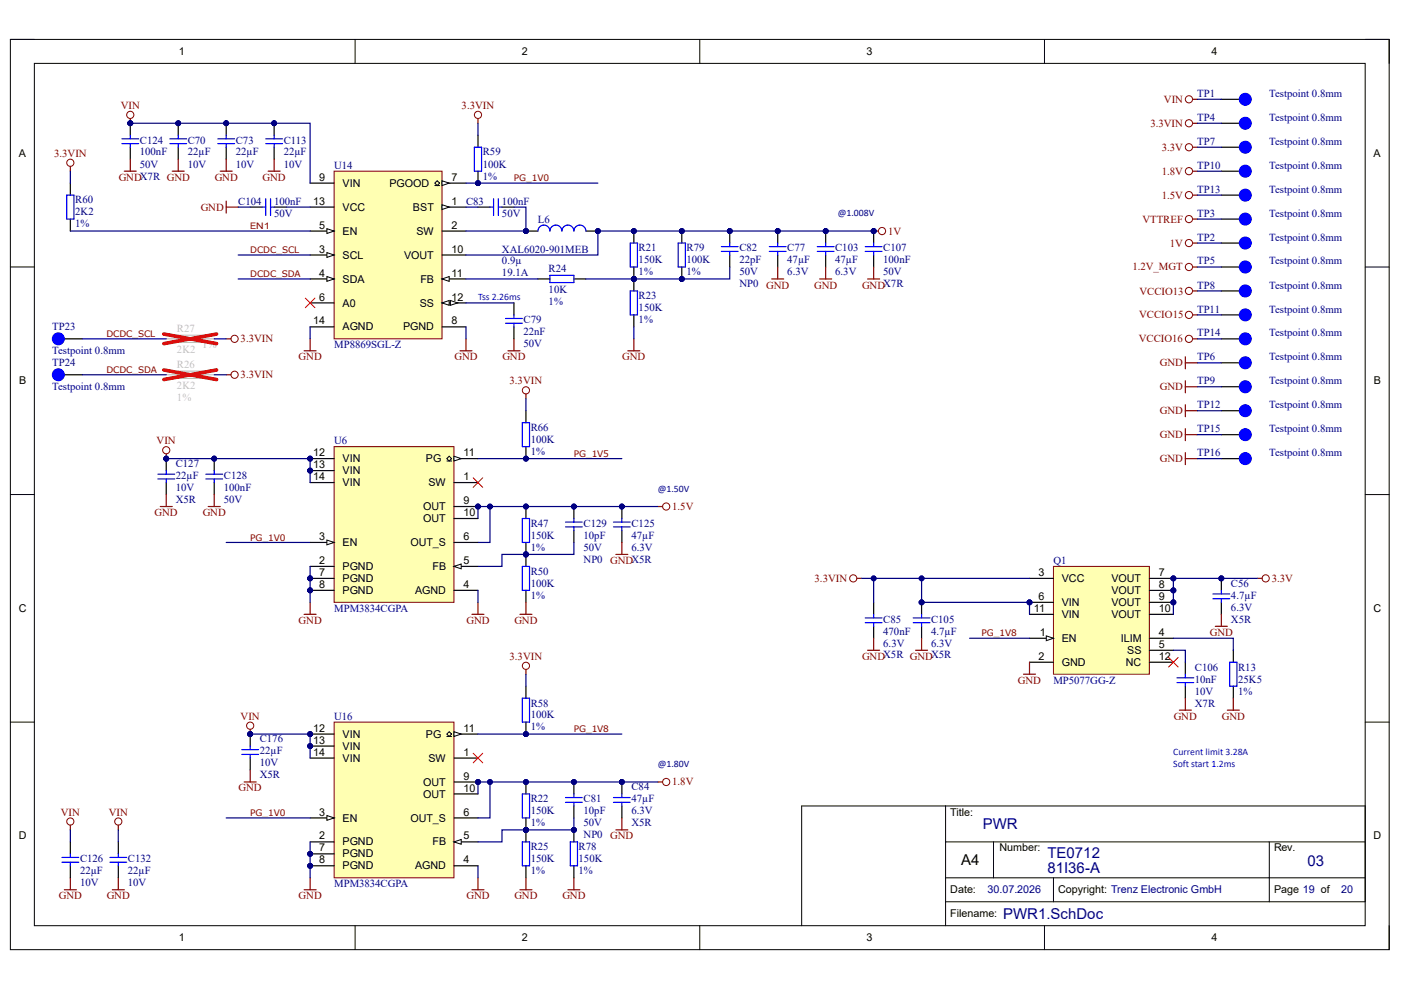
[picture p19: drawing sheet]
<svg xmlns="http://www.w3.org/2000/svg" width="297mm" height="210mm" viewBox="0 0 297 210" stroke-linecap="round" stroke-linejoin="round" font-family="sans-serif">
<defs><g id="words">
<g font-size="3.2" fill="#000081">
<text x="208.4" y="175.8">PWR</text>
<text x="222.1" y="185.2">81I36-A</text>
<text x="222.1" y="181.9">TE0712</text>
<text x="277.2" y="183.6">03</text>
<text x="212.7" y="194.8">PWR1.SchDoc</text>
</g>
<text font-size="3.2" x="203.8" y="183.4">A4</text>
<g font-size="2.3">
<text x="37.9" y="11.7">1</text>
<text x="110.7" y="11.7">2</text>
<text x="183.7" y="11.7">3</text>
<text x="256.8" y="11.7">4</text>
<text x="4" y="33.3">A</text>
<text x="291.2" y="33.3">A</text>
<text x="67.6" y="38.3">9</text>
<text x="72.6" y="39.6">VIN</text>
<text x="82.6" y="39.6">PGOOD</text>
<text x="95.7" y="38.3">7</text>
<text x="66.4" y="43.4">13</text>
<text x="72.6" y="44.7">VCC</text>
<text x="87.6" y="44.7">BST</text>
<text x="95.7" y="43.4">1</text>
<text x="67.6" y="53.6">3</text>
<text x="67.6" y="48.5">5</text>
<text x="72.6" y="49.7">EN</text>
<text x="88.3" y="49.7">SW</text>
<text x="95.7" y="48.5">2</text>
<text x="95.7" y="53.6">10</text>
<text x="67.6" y="58.7">4</text>
<text x="72.6" y="54.8">SCL</text>
<text x="72.6" y="59.9">SDA</text>
<text x="85.7" y="54.8">VOUT</text>
<text x="89.1" y="59.9">FB</text>
<text x="95.7" y="58.7">11</text>
<text x="67.6" y="63.7">6</text>
<text x="72.6" y="65">A0</text>
<text x="89" y="65">SS</text>
<text x="95.7" y="63.7">12</text>
<text x="66.4" y="68.8">14</text>
<text x="72.6" y="70.1">AGND</text>
<text x="85.5" y="70.1">PGND</text>
<text x="95.7" y="68.8">8</text>
<text x="4.1" y="81.5">B</text>
<text x="291.3" y="81.5">B</text>
<text x="66.4" y="96.7">12</text>
<text x="66.4" y="99.3">13</text>
<text x="66.4" y="101.8">14</text>
<text x="72.6" y="98">VIN</text>
<text x="72.6" y="100.5">VIN</text>
<text x="90.3" y="98">PG</text>
<text x="98.3" y="101.8">1</text>
<text x="98.3" y="96.7">11</text>
<text x="72.6" y="103.1">VIN</text>
<text x="90.8" y="103.1">SW</text>
<text x="98.3" y="106.9">9</text>
<text x="89.7" y="108.2">OUT</text>
<text x="89.7" y="110.7">OUT</text>
<text x="98.3" y="109.4">10</text>
<text x="67.6" y="119.6">2</text>
<text x="67.6" y="114.5">3</text>
<text x="72.6" y="115.8">EN</text>
<text x="87" y="115.8">OUT_S</text>
<text x="98.3" y="119.6">5</text>
<text x="98.3" y="114.5">6</text>
<text x="67.6" y="122.1">7</text>
<text x="67.6" y="124.7">8</text>
<text x="72.6" y="120.9">PGND</text>
<text x="72.6" y="123.4">PGND</text>
<text x="72.6" y="125.9">PGND</text>
<text x="88" y="125.9">AGND</text>
<text x="91.7" y="120.9">FB</text>
<text x="98.3" y="124.7">4</text>
<text x="220.2" y="122.1">3</text>
<text x="225.1" y="123.4">VCC</text>
<text x="235.7" y="123.4">VOUT</text>
<text x="235.7" y="125.9">VOUT</text>
<text x="245.7" y="122.1">7</text>
<text x="245.7" y="124.7">8</text>
<text x="4" y="129.7">C</text>
<text x="219.2" y="129.7">11</text>
<text x="220.2" y="127.2">6</text>
<text x="225.1" y="128.5">VIN</text>
<text x="225.1" y="131">VIN</text>
<text x="235.7" y="128.5">VOUT</text>
<text x="235.7" y="131">VOUT</text>
<text x="245.7" y="127.2">9</text>
<text x="245.7" y="129.7">10</text>
<text x="291.2" y="129.7">C</text>
<text x="220.5" y="134.8">1</text>
<text x="225.1" y="136.1">EN</text>
<text x="237.6" y="136.1">ILIM</text>
<text x="245.7" y="134.8">4</text>
<text x="245.7" y="137.4">5</text>
<text x="220.2" y="139.9">2</text>
<text x="225.1" y="141.2">GND</text>
<text x="238.7" y="141.2">NC</text>
<text x="239" y="138.6">SS</text>
<text x="245.7" y="139.9">12</text>
<text x="66.4" y="155.1">12</text>
<text x="98.3" y="155.1">11</text>
<text x="66.4" y="157.7">13</text>
<text x="66.4" y="160.2">14</text>
<text x="72.6" y="156.4">VIN</text>
<text x="72.6" y="158.9">VIN</text>
<text x="72.6" y="161.5">VIN</text>
<text x="90.3" y="156.4">PG</text>
<text x="90.8" y="161.5">SW</text>
<text x="98.3" y="160.2">1</text>
<text x="89.7" y="166.6">OUT</text>
<text x="98.3" y="165.3">9</text>
<text x="98.3" y="167.8">10</text>
<text x="67.6" y="172.9">3</text>
<text x="89.7" y="169.1">OUT</text>
<text x="98.3" y="172.9">6</text>
<text x="201.5" y="172.9">Title:</text>
<text x="4" y="178">D</text>
<text x="67.6" y="178">2</text>
<text x="72.6" y="179.3">PGND</text>
<text x="72.6" y="174.2">EN</text>
<text x="87" y="174.2">OUT_S</text>
<text x="91.7" y="179.3">FB</text>
<text x="98.3" y="178">5</text>
<text x="291.2" y="178">D</text>
<text x="67.6" y="180.5">7</text>
<text x="67.6" y="183.1">8</text>
<text x="72.6" y="181.8">PGND</text>
<text x="72.6" y="184.3">PGND</text>
<text x="88" y="184.3">AGND</text>
<text x="98.3" y="183.1">4</text>
<text x="211.9" y="180.5">Number:</text>
<text x="270.1" y="180.5">Rev.</text>
<text x="201.5" y="189.4">Date:</text>
<text x="224.4" y="189.4">Copyright: Trenz Electronic GmbH</text>
<text x="270.1" y="189.4">Page 19 of</text>
<text x="201.5" y="194.5">Filename:</text>
<text x="37.9" y="199.6">1</text>
<text x="110.7" y="199.6">2</text>
<text x="183.7" y="199.6">3</text>
<text x="256.8" y="199.6">4</text>
</g>
<g font-size="2.3" fill="#810000">
<text x="25.6" y="23.1">VIN</text>
<text x="97.9" y="23.1">3.3VIN</text>
<text x="246.8" y="21.8">VIN</text>
<text x="243.9" y="26.9">3.3VIN</text>
<text x="11.5" y="33.2">3.3VIN</text>
<text x="246.3" y="31.9">3.3V</text>
<text x="25.2" y="38.3">GNDX7R GND</text>
<text x="45.5" y="38.3">GND</text>
<text x="55.7" y="38.3">GND</text>
<text x="246.3" y="37.1">1.8V</text>
<text x="42.6" y="44.7">GND</text>
<text x="242.2" y="47.2">VTTREF</text>
<text x="246.3" y="42.1">1.5V</text>
<text x="188.3" y="49.7">1V</text>
<text x="248" y="52.3">1V</text>
<text x="240.1" y="57.3">1.2V_MGT</text>
<text x="162.4" y="61.2">GND</text>
<text x="172.6" y="61.2">GND</text>
<text x="182.8" y="61.2">GNDX7R</text>
<text x="241.6" y="62.5">VCCIO13</text>
<text x="241.5" y="67.5">VCCIO15</text>
<text x="51" y="72.6">3.3VIN</text>
<text x="63.3" y="76.4">GND</text>
<text x="96.4" y="76.4">GND</text>
<text x="106.5" y="76.4">GND</text>
<text x="131.9" y="76.4">GND</text>
<text x="241.4" y="72.6">VCCIO16</text>
<text x="245.9" y="77.7">GND</text>
<text x="51" y="80.2">3.3VIN</text>
<text x="108" y="81.5">3.3VIN</text>
<text x="245.9" y="82.7">GND</text>
<text x="245.9" y="87.8">GND</text>
<text x="33.2" y="94.2">VIN</text>
<text x="245.9" y="92.9">GND</text>
<text x="245.9" y="98">GND</text>
<text x="32.8" y="109.4">GND</text>
<text x="43" y="109.4">GND</text>
<text x="142.5" y="108.1">1.5V</text>
<text x="129.4" y="119.6">GNDX5R</text>
<text x="172.7" y="123.4">3.3VIN</text>
<text x="269.6" y="123.4">3.3V</text>
<text x="63.3" y="132.3">GND</text>
<text x="98.9" y="132.3">GND</text>
<text x="109" y="132.3">GND</text>
<text x="256.5" y="134.8">GND</text>
<text x="108" y="139.9">3.3VIN</text>
<text x="182.8" y="139.9">GNDX5R GNDX5R</text>
<text x="215.8" y="145">GND</text>
<text x="51" y="152.6">VIN</text>
<text x="248.8" y="152.6">GND</text>
<text x="259" y="152.6">GND</text>
<text x="50.6" y="167.8">GND</text>
<text x="142.5" y="166.5">1.8V</text>
<text x="12.9" y="172.9">VIN</text>
<text x="23.1" y="172.9">VIN</text>
<text x="129.4" y="178">GND</text>
<text x="12.5" y="190.7">GND</text>
<text x="22.6" y="190.7">GND</text>
<text x="63.3" y="190.7">GND</text>
<text x="98.9" y="190.7">GND</text>
<text x="109" y="190.7">GND</text>
<text x="119.2" y="190.7">GND</text>
</g>
<g font-size="2.3" fill="#000081">
<text x="253.8" y="20.5">TP1</text>
<text x="269.1" y="20.5">Testpoint 0.8mm</text>
<text x="253.8" y="25.6">TP4</text>
<text x="269.1" y="25.6">Testpoint 0.8mm</text>
<text x="29.7" y="35.5">50V</text>
<text x="29.7" y="30.4">C124</text>
<text x="29.7" y="33">100nF</text>
<text x="39.8" y="35.5">10V</text>
<text x="39.8" y="30.4">C70</text>
<text x="39.8" y="33">22µF</text>
<text x="50" y="35.5">10V</text>
<text x="50" y="30.4">C73</text>
<text x="50" y="33">22µF</text>
<text x="60.2" y="35.5">10V</text>
<text x="60.2" y="30.4">C113</text>
<text x="60.2" y="33">22µF</text>
<text x="70.9" y="35.8">U14</text>
<text x="102.4" y="33">R59</text>
<text x="102.4" y="35.5">100K</text>
<text x="253.8" y="30.7">TP7</text>
<text x="253.8" y="35.8">TP10</text>
<text x="269.1" y="30.7">Testpoint 0.8mm</text>
<text x="269.1" y="35.8">Testpoint 0.8mm</text>
<text x="102.4" y="38.1">1%</text>
<text x="253.8" y="40.9">TP13</text>
<text x="269.1" y="40.9">Testpoint 0.8mm</text>
<text x="15.9" y="43.1">R60</text>
<text x="15.9" y="45.7">2K2</text>
<text x="50.5" y="43.4">C104</text>
<text x="58.1" y="45.9">50V</text>
<text x="58.1" y="43.4">100nF</text>
<text x="98.8" y="43.4">C83</text>
<text x="106.4" y="45.9">50V</text>
<text x="106.4" y="43.4">100nF</text>
<text x="114" y="47.2">L6</text>
<text x="253.8" y="45.9">TP3</text>
<text x="269.1" y="45.9">Testpoint 0.8mm</text>
<text x="15.9" y="48.2">1%</text>
<text x="106.4" y="53.5">XAL6020-901MEB</text>
<text x="135.4" y="53.3">R21</text>
<text x="145.6" y="53.3">R79</text>
<text x="156.8" y="53.3">C82</text>
<text x="166.9" y="53.3">C77</text>
<text x="177.1" y="53.3">C103</text>
<text x="187.3" y="53.3">C107</text>
<text x="253.8" y="51">TP2</text>
<text x="269.1" y="51">Testpoint 0.8mm</text>
<text x="106.4" y="58.6">19.1A</text>
<text x="106.4" y="56.1">0.9µ</text>
<text x="116.3" y="57.6">R24</text>
<text x="135.4" y="58.4">1%</text>
<text x="135.4" y="55.8">150K</text>
<text x="145.6" y="58.4">1%</text>
<text x="145.6" y="55.8">100K</text>
<text x="156.8" y="58.4">50V</text>
<text x="156.8" y="55.8">22pF</text>
<text x="166.9" y="58.4">6.3V</text>
<text x="166.9" y="55.8">47µF</text>
<text x="177.1" y="58.4">6.3V</text>
<text x="177.1" y="55.8">47µF</text>
<text x="187.3" y="58.4">50V</text>
<text x="187.3" y="55.8">100nF</text>
<text x="253.8" y="56.1">TP5</text>
<text x="269.1" y="56.1">Testpoint 0.8mm</text>
<text x="116.3" y="64.7">1%</text>
<text x="116.3" y="62.2">10K</text>
<text x="135.4" y="63.5">R23</text>
<text x="156.8" y="60.9">NP0</text>
<text x="253.8" y="61.2">TP8</text>
<text x="269.1" y="61.2">Testpoint 0.8mm</text>
<text x="11.1" y="70.1">TP23</text>
<text x="111" y="68.5">C79</text>
<text x="111" y="71.1">22nF</text>
<text x="135.4" y="68.5">1%</text>
<text x="135.4" y="66">150K</text>
<text x="253.8" y="66.3">TP11</text>
<text x="253.8" y="71.3">TP14</text>
<text x="269.1" y="66.3">Testpoint 0.8mm</text>
<text x="269.1" y="71.3">Testpoint 0.8mm</text>
<text x="11.1" y="75.1">Testpoint 0.8mm</text>
<text x="11.1" y="77.7">TP24</text>
<text x="70.9" y="73.9">MP8869SGL-Z</text>
<text x="111" y="73.6">50V</text>
<text x="253.8" y="76.4">TP6</text>
<text x="269.1" y="76.4">Testpoint 0.8mm</text>
<text x="11.1" y="82.7">Testpoint 0.8mm</text>
<text x="253.8" y="81.5">TP9</text>
<text x="269.1" y="81.5">Testpoint 0.8mm</text>
<text x="253.8" y="86.5">TP12</text>
<text x="269.1" y="86.5">Testpoint 0.8mm</text>
<text x="70.9" y="94.2">U6</text>
<text x="112.5" y="91.4">R66</text>
<text x="112.5" y="93.9">100K</text>
<text x="253.8" y="91.7">TP15</text>
<text x="269.1" y="91.7">Testpoint 0.8mm</text>
<text x="37.3" y="99">C127</text>
<text x="37.3" y="101.5">22µF</text>
<text x="47.5" y="101.5">C128</text>
<text x="112.5" y="96.5">1%</text>
<text x="253.8" y="96.7">TP16</text>
<text x="269.1" y="96.7">Testpoint 0.8mm</text>
<text x="37.3" y="104.1">10V</text>
<text x="37.3" y="106.6">X5R</text>
<text x="47.5" y="106.6">50V</text>
<text x="47.5" y="104.1">100nF</text>
<text x="112.5" y="111.7">R47</text>
<text x="123.7" y="111.7">C129</text>
<text x="133.9" y="111.7">C125</text>
<text x="112.5" y="116.8">1%</text>
<text x="112.5" y="114.2">150K</text>
<text x="123.7" y="116.8">50V</text>
<text x="123.7" y="119.3">NP0</text>
<text x="123.7" y="114.2">10pF</text>
<text x="133.9" y="116.8">6.3V</text>
<text x="133.9" y="114.2">47µF</text>
<text x="223.3" y="119.6">Q1</text>
<text x="112.5" y="121.9">R50</text>
<text x="112.5" y="124.4">100K</text>
<text x="261" y="124.4">C56</text>
<text x="70.9" y="129.7">MPM3834CGPA</text>
<text x="112.5" y="126.9">1%</text>
<text x="261" y="129.5">6.3V</text>
<text x="261" y="126.9">4.7µF</text>
<text x="187.3" y="137.1">6.3V</text>
<text x="187.3" y="132">C85</text>
<text x="187.3" y="134.5">470nF</text>
<text x="197.4" y="137.1">6.3V</text>
<text x="197.4" y="132">C105</text>
<text x="197.4" y="134.5">4.7µF</text>
<text x="261" y="132">X5R</text>
<text x="253.3" y="142.2">C106</text>
<text x="262.5" y="142.2">R13</text>
<text x="112.5" y="149.8">R58</text>
<text x="223.3" y="145">MP5077GG-Z</text>
<text x="253.3" y="147.3">10V</text>
<text x="253.3" y="149.8">X7R</text>
<text x="253.3" y="144.7">10nF</text>
<text x="262.5" y="147.3">1%</text>
<text x="262.5" y="144.7">25K5</text>
<text x="70.9" y="152.6">U16</text>
<text x="112.5" y="154.9">1%</text>
<text x="112.5" y="152.3">100K</text>
<text x="55.1" y="157.4">C176</text>
<text x="55.1" y="159.9">22µF</text>
<text x="55.1" y="162.5">10V</text>
<text x="55.1" y="165">X5R</text>
<text x="133.9" y="167.5">C84</text>
<text x="112.5" y="170.1">R22</text>
<text x="112.5" y="172.7">150K</text>
<text x="123.7" y="170.1">C81</text>
<text x="123.7" y="172.7">10pF</text>
<text x="133.9" y="172.7">6.3V</text>
<text x="133.9" y="170.1">47µF</text>
<text x="112.5" y="175.2">1%</text>
<text x="123.7" y="175.2">50V</text>
<text x="123.7" y="177.7">NP0</text>
<text x="133.9" y="175.2">X5R</text>
<text x="17" y="182.8">C126</text>
<text x="17" y="185.3">22µF</text>
<text x="27.1" y="182.8">C132</text>
<text x="27.1" y="185.3">22µF</text>
<text x="112.5" y="185.3">1%</text>
<text x="112.5" y="180.3">R25</text>
<text x="112.5" y="182.8">150K</text>
<text x="122.7" y="185.3">1%</text>
<text x="122.7" y="180.3">R78</text>
<text x="122.7" y="182.8">150K</text>
<text x="17" y="187.9">10V</text>
<text x="27.1" y="187.9">10V</text>
<text x="70.9" y="188.1">MPM3834CGPA</text>
<text x="209.4" y="189.4">30.07.2026</text>
<text x="284.3" y="189.4">20</text>
</g>
<g font-size="2.3" fill="#c0c0c0">
<text x="37.5" y="70.3">R27</text>
<text x="37.5" y="74.9">2K2</text>
<text x="37.5" y="77.9">R26</text>
<text x="42.9" y="73.9">1%</text>
<text x="37.5" y="82.5">2K2</text>
<text x="37.5" y="85">1%</text>
</g>
<g font-size="2.1" fill="#000081">
<text x="177.6" y="45.8">@1.008V</text>
<text x="139.5" y="104.3">@1.50V</text>
<text x="139.5" y="162.7">@1.80V</text>
</g>
<g font-size="2.1" fill="#00f">
<text x="101.3" y="63.6">Tss 2.26ms</text>
<text x="248.8" y="160.2">Current limit 3.28A</text>
<text x="248.8" y="162.7">Soft start 1.2ms</text>
</g>
<g font-size="1.9" fill="#810000">
<text x="109" y="38.4">PG_1V0</text>
<text x="53" y="48.6">EN1</text>
<text x="53" y="53.7">DCDC_SCL</text>
<text x="53" y="58.7">DCDC_SDA</text>
<text x="22.5" y="71.4">DCDC_SCL</text>
<text x="22.5" y="79.1">DCDC_SDA</text>
<text x="121.7" y="96.8">PG_1V5</text>
<text x="53" y="114.6">PG_1V0</text>
<text x="208.1" y="134.9">PG_1V8</text>
<text x="121.7" y="155.2">PG_1V8</text>
<text x="53" y="173">PG_1V0</text>
</g>
</g></defs>
<path d="M2.2 8.4h292.3v193h-292.3z" fill="none" stroke="#000" stroke-width=".21"/>
<path d="M7.3 13.4h282.1v182.9h-282.1z" fill-rule="evenodd" fill="#fff"/>
<g fill="none" stroke="#000" stroke-width=".21">
<path d="M2.2 8.4h5.1M7.3 13.4h282.1v182.9h-282.1zM75.3 8.4v5M148.4 8.4v5M221.4 8.4v5M289.4 8.4h5.1v5M2.2 56.6h5.1M289.4 56.6h5.1M2.2 104.9h5.1M289.4 104.9h5.1M2.2 153.1h5.1M289.4 153.1h5.1"/>
<path d="M200.5 170.9v25.4M200.5 178.5h88.9M210.6 178.5v7.6M269.1 178.5v12.7M75.3 196.3v5.1M148.4 196.3v5.1M200.5 191.2h88.9v-20.3h-119.4v25.4M200.5 186.1h88.9M221.4 196.3v5.1M223.4 186.1v5.1M294.5 196.3v5.1"/>
</g>
<g fill="none" stroke="#810000" stroke-width=".21">
<circle cx="53" cy="153.9" r=".76"/>
<circle cx="141.2" cy="165.8" r=".76"/>
</g>
<path d="M53 154.6v1M139.5 165.8h1" fill="none" stroke="#810000" stroke-width=".25"/>
<circle cx="53" cy="155.6" r=".51" fill="#000081"/>
<circle cx="53" cy="155.6" r=".51" fill="none" stroke="#000081" stroke-width=".21"/>
<circle cx="27.6" cy="24.4" r=".76" fill="none" stroke="#810000" stroke-width=".21"/>
<path d="M27.6 25.1v1" fill="none" stroke="#810000" stroke-width=".25"/>
<circle cx="27.6" cy="26.1" r=".51" fill="#000081"/>
<circle cx="27.6" cy="26.1" r=".51" fill="none" stroke="#000081" stroke-width=".21"/>
<circle cx="187" cy="49" r=".76" fill="none" stroke="#810000" stroke-width=".21"/>
<path d="M185.2 49h1" fill="none" stroke="#810000" stroke-width=".25"/>
<circle cx="185.2" cy="49" r=".51" fill="#000081"/>
<circle cx="185.2" cy="49" r=".51" fill="none" stroke="#000081" stroke-width=".21"/>
<circle cx="134.4" cy="59.1" r=".51" fill="#000081"/>
<circle cx="134.4" cy="59.1" r=".51" fill="none" stroke="#000081" stroke-width=".21"/>
<path d="M134.4 59.1v2.6" fill="none" stroke="#000" stroke-width=".25"/>
<circle cx="134.4" cy="59.1" r=".51" fill="#000081"/>
<circle cx="134.4" cy="59.1" r=".51" fill="none" stroke="#000081" stroke-width=".21"/>
<path d="M101.3 43.9h2.6M106.4 43.9h2.6M134.4 66.8v2.5" fill="none" stroke="#000" stroke-width=".25"/>
<path d="M103.9 43.9h.7M104.6 42.1v3.6M105.7 42.1v3.6M105.7 43.9h.7M133.6 61.7h1.5v5.1h-1.5z" fill="none" stroke="#00f" stroke-width=".25"/>
<path d="M107.7 74.4h2.5M109 71.8v2.6M133.1 74.4h2.6M134.4 71.8v2.6" fill="none" stroke="#810000" stroke-width=".25"/>
<circle cx="134.4" cy="49" r=".51" fill="#000081"/>
<circle cx="134.4" cy="49" r=".51" fill="none" stroke="#000081" stroke-width=".21"/>
<circle cx="134.4" cy="59.1" r=".51" fill="#000081"/>
<circle cx="134.4" cy="59.1" r=".51" fill="none" stroke="#000081" stroke-width=".21"/>
<path d="M134.4 49v2.5" fill="none" stroke="#000" stroke-width=".25"/>
<circle cx="134.4" cy="49" r=".51" fill="#000081"/>
<circle cx="134.4" cy="49" r=".51" fill="none" stroke="#000081" stroke-width=".21"/>
<path d="M134.4 56.6v2.5" fill="none" stroke="#000" stroke-width=".25"/>
<circle cx="134.4" cy="59.1" r=".51" fill="#000081"/>
<circle cx="134.4" cy="59.1" r=".51" fill="none" stroke="#000081" stroke-width=".21"/>
<path d="M14.1 41.4h1.6v5h-1.6zM133.6 51.5h1.5v5.1h-1.5z" fill="none" stroke="#00f" stroke-width=".25"/>
<path d="M14.9 38.8v2.6M14.9 46.4v2.6" fill="none" stroke="#000" stroke-width=".25"/>
<circle cx="14.9" cy="34.5" r=".76" fill="none" stroke="#810000" stroke-width=".21"/>
<path d="M14.9 35.3v1" fill="none" stroke="#810000" stroke-width=".25"/>
<circle cx="101.3" cy="38.8" r=".51" fill="#000081"/>
<circle cx="101.3" cy="38.8" r=".51" fill="none" stroke="#000081" stroke-width=".21"/>
<path d="M101.3 36.3v2.5" fill="none" stroke="#000" stroke-width=".25"/>
<circle cx="101.3" cy="38.8" r=".51" fill="#000081"/>
<circle cx="101.3" cy="38.8" r=".51" fill="none" stroke="#000081" stroke-width=".21"/>
<path d="M101.3 28.7v2.5" fill="none" stroke="#000" stroke-width=".25"/>
<path d="M100.6 31.2h1.5v5.1h-1.5z" fill="none" stroke="#00f" stroke-width=".25"/>
<circle cx="101.3" cy="24.4" r=".76" fill="none" stroke="#810000" stroke-width=".21"/>
<path d="M101.3 25.1v1" fill="none" stroke="#810000" stroke-width=".25"/>
<circle cx="111.5" cy="155.6" r=".51" fill="#000081"/>
<circle cx="111.5" cy="155.6" r=".51" fill="none" stroke="#000081" stroke-width=".21"/>
<path d="M111.5 153.1v2.5" fill="none" stroke="#000" stroke-width=".25"/>
<circle cx="111.5" cy="155.6" r=".51" fill="#000081"/>
<circle cx="111.5" cy="155.6" r=".51" fill="none" stroke="#000081" stroke-width=".21"/>
<path d="M111.5 145.5v2.5" fill="none" stroke="#000" stroke-width=".25"/>
<path d="M110.7 148h1.6v5.1h-1.6z" fill="none" stroke="#00f" stroke-width=".25"/>
<circle cx="111.5" cy="141.2" r=".76" fill="none" stroke="#810000" stroke-width=".21"/>
<path d="M111.5 141.9v1" fill="none" stroke="#810000" stroke-width=".25"/>
<circle cx="37.8" cy="26.1" r=".51" fill="#000081"/>
<circle cx="37.8" cy="26.1" r=".51" fill="none" stroke="#000081" stroke-width=".21"/>
<path d="M37.8 26.1v2.6M37.8 31.2v2.6" fill="none" stroke="#000" stroke-width=".25"/>
<circle cx="37.8" cy="26.1" r=".51" fill="#000081"/>
<circle cx="37.8" cy="26.1" r=".51" fill="none" stroke="#000081" stroke-width=".21"/>
<path d="M36 29.4h3.6M36 30.4h3.6M37.8 28.7v.7M37.8 30.4v.8" fill="none" stroke="#00f" stroke-width=".25"/>
<circle cx="48" cy="26.1" r=".51" fill="#000081"/>
<circle cx="48" cy="26.1" r=".51" fill="none" stroke="#000081" stroke-width=".21"/>
<path d="M48 26.1v2.6M48 31.2v2.6" fill="none" stroke="#000" stroke-width=".25"/>
<circle cx="48" cy="26.1" r=".51" fill="#000081"/>
<circle cx="48" cy="26.1" r=".51" fill="none" stroke="#000081" stroke-width=".21"/>
<path d="M46.2 29.4h3.5M46.2 30.4h3.5M48 28.7v.7M48 30.4v.8" fill="none" stroke="#00f" stroke-width=".25"/>
<path d="M64.5 74.4h2.5M65.7 71.8v2.6" fill="none" stroke="#810000" stroke-width=".25"/>
<path d="M258.9 21.1h5.1" fill="none" stroke="#000" stroke-width=".25"/>
<circle cx="264" cy="21.1" r="1.27" fill="#00f"/>
<circle cx="264" cy="21.1" r="1.27" fill="none" stroke="#00f" stroke-width=".21"/>
<path d="M258.9 26.1h5.1" fill="none" stroke="#000" stroke-width=".25"/>
<circle cx="264" cy="26.1" r="1.27" fill="#00f"/>
<circle cx="264" cy="26.1" r="1.27" fill="none" stroke="#00f" stroke-width=".21"/>
<path d="M258.9 31.2h5.1" fill="none" stroke="#000" stroke-width=".25"/>
<circle cx="264" cy="31.2" r="1.27" fill="#00f"/>
<circle cx="264" cy="31.2" r="1.27" fill="none" stroke="#00f" stroke-width=".21"/>
<path d="M258.9 36.3h5.1" fill="none" stroke="#000" stroke-width=".25"/>
<circle cx="264" cy="36.3" r="1.27" fill="#00f"/>
<circle cx="264" cy="36.3" r="1.27" fill="none" stroke="#00f" stroke-width=".21"/>
<path d="M258.9 41.4h5.1" fill="none" stroke="#000" stroke-width=".25"/>
<circle cx="264" cy="41.4" r="1.27" fill="#00f"/>
<circle cx="264" cy="41.4" r="1.27" fill="none" stroke="#00f" stroke-width=".21"/>
<path d="M258.9 51.5h5.1" fill="none" stroke="#000" stroke-width=".25"/>
<circle cx="264" cy="51.5" r="1.27" fill="#00f"/>
<circle cx="264" cy="51.5" r="1.27" fill="none" stroke="#00f" stroke-width=".21"/>
<path d="M258.9 56.6h5.1" fill="none" stroke="#000" stroke-width=".25"/>
<circle cx="264" cy="56.6" r="1.27" fill="#00f"/>
<circle cx="264" cy="56.6" r="1.27" fill="none" stroke="#00f" stroke-width=".21"/>
<path d="M258.9 61.7h5.1" fill="none" stroke="#000" stroke-width=".25"/>
<circle cx="264" cy="61.7" r="1.27" fill="#00f"/>
<circle cx="264" cy="61.7" r="1.27" fill="none" stroke="#00f" stroke-width=".21"/>
<path d="M258.9 66.8h5.1" fill="none" stroke="#000" stroke-width=".25"/>
<circle cx="264" cy="66.8" r="1.27" fill="#00f"/>
<circle cx="264" cy="66.8" r="1.27" fill="none" stroke="#00f" stroke-width=".21"/>
<path d="M258.9 71.8h5.1" fill="none" stroke="#000" stroke-width=".25"/>
<circle cx="264" cy="71.8" r="1.27" fill="#00f"/>
<circle cx="264" cy="71.8" r="1.27" fill="none" stroke="#00f" stroke-width=".21"/>
<g fill="none" stroke="#810000" stroke-width=".21">
<circle cx="252.1" cy="26.1" r=".76"/>
<circle cx="252.1" cy="31.2" r=".76"/>
<circle cx="252.1" cy="21.1" r=".76"/>
<circle cx="252.1" cy="36.3" r=".77"/>
<circle cx="252.1" cy="41.4" r=".76"/>
<circle cx="252.1" cy="46.5" r=".76"/>
<circle cx="252.1" cy="51.5" r=".76"/>
<circle cx="252.1" cy="56.6" r=".77"/>
<circle cx="252.1" cy="61.7" r=".76"/>
<circle cx="252.1" cy="71.8" r=".76"/>
<circle cx="252.1" cy="66.8" r=".76"/>
</g>
<path d="M252.8 21.1h1.1M252.8 26.1h1.1M252.8 31.2h1.1M252.8 36.3h1.1M252.8 41.4h1.1M252.8 51.5h1.1M252.8 56.6h1.1M252.8 46.5h1.1M252.8 61.7h1.1M252.8 66.8h1.1M252.8 71.8h1.1" fill="none" stroke="#810000" stroke-width=".25"/>
<path d="M258.9 46.5h5.1" fill="none" stroke="#000" stroke-width=".25"/>
<circle cx="264" cy="46.5" r="1.27" fill="#00f"/>
<circle cx="264" cy="46.5" r="1.27" fill="none" stroke="#00f" stroke-width=".21"/>
<path d="M258.9 76.9h5.1" fill="none" stroke="#000" stroke-width=".25"/>
<circle cx="264" cy="76.9" r="1.27" fill="#00f"/>
<circle cx="264" cy="76.9" r="1.27" fill="none" stroke="#00f" stroke-width=".21"/>
<path d="M258.9 82h5.1" fill="none" stroke="#000" stroke-width=".25"/>
<circle cx="264" cy="82" r="1.27" fill="#00f"/>
<circle cx="264" cy="82" r="1.27" fill="none" stroke="#00f" stroke-width=".21"/>
<path d="M258.9 87.1h5.1" fill="none" stroke="#000" stroke-width=".25"/>
<circle cx="264" cy="87.1" r="1.27" fill="#00f"/>
<circle cx="264" cy="87.1" r="1.27" fill="none" stroke="#00f" stroke-width=".21"/>
<path d="M258.9 92.2h5.1" fill="none" stroke="#000" stroke-width=".25"/>
<circle cx="264" cy="92.2" r="1.27" fill="#00f"/>
<circle cx="264" cy="92.2" r="1.27" fill="none" stroke="#00f" stroke-width=".21"/>
<path d="M251.3 75.7v2.5M251.3 76.9h2.6M251.3 80.7v2.6M251.3 85.8v2.5M251.3 90.9v2.5M251.3 82h2.6M251.3 87.1h2.6M251.3 92.2h2.6" fill="none" stroke="#810000" stroke-width=".25"/>
<path d="M258.9 97.2h5.1" fill="none" stroke="#000" stroke-width=".25"/>
<circle cx="264" cy="97.2" r="1.27" fill="#00f"/>
<circle cx="264" cy="97.2" r="1.27" fill="none" stroke="#00f" stroke-width=".21"/>
<path d="M251.3 96v2.5M251.3 97.2h2.6" fill="none" stroke="#810000" stroke-width=".25"/>
<path d="M70.8 36.3h22.9v35.5h-22.9z" fill-rule="evenodd" fill="#ffffb2"/>
<path d="M70.8 36.3h22.9v35.5h-22.9z" fill="none" stroke="#810000" stroke-width=".21"/>
<path d="M93.7 43.9h5.1" fill="none" stroke="#000" stroke-width=".25"/>
<path d="M93.7 43.4l1.5 .5-1.5 .5z" fill="#f8fcff"/>
<path d="M93.7 43.4l1.5 .5-1.5 .5z" fill="none" stroke="#000" stroke-width=".21"/>
<path d="M65.7 38.8h5.1M65.7 43.9h5.1M93.7 49h5.1M65.7 69.3h5.1M93.7 69.3h5.1M93.7 64.2h5.1" fill="none" stroke="#000" stroke-width=".25"/>
<path d="M93.7 64.2l1.5-.5v1z" fill="#f8fcff"/>
<path d="M93.7 64.2l1.5-.5v1z" fill="none" stroke="#000" stroke-width=".21"/>
<path d="M95.5 63.7l1.5 .5-1.5 .5z" fill="#f8fcff"/>
<path d="M95.5 63.7l1.5 .5-1.5 .5z" fill="none" stroke="#000" stroke-width=".21"/>
<path d="M93.7 59.1h5.1" fill="none" stroke="#000" stroke-width=".25"/>
<path d="M93.7 59.1l1.5-.5v1.1z" fill="#f8fcff"/>
<path d="M93.7 59.1l1.5-.5v1.1z" fill="none" stroke="#000" stroke-width=".21"/>
<path d="M65.7 54.1h5.1" fill="none" stroke="#000" stroke-width=".25"/>
<path d="M69.3 53.6l1.5 .5-1.5 .5z" fill="#f8fcff"/>
<path d="M69.3 53.6l1.5 .5-1.5 .5z" fill="none" stroke="#000" stroke-width=".21"/>
<path d="M65.7 59.1h5.1" fill="none" stroke="#000" stroke-width=".25"/>
<path d="M69.3 58.6l1.5 .5-1.5 .6z" fill="#f8fcff"/>
<path d="M69.3 58.6l1.5 .5-1.5 .6z" fill="none" stroke="#000" stroke-width=".21"/>
<path d="M65.7 49h5.1" fill="none" stroke="#000" stroke-width=".25"/>
<path d="M69.3 48.5l1.5 .5-1.5 .5z" fill="#f8fcff"/>
<path d="M69.3 48.5l1.5 .5-1.5 .5z" fill="none" stroke="#000" stroke-width=".21"/>
<path d="M93.7 38.8h5.1M65.7 64.2h5.1" fill="none" stroke="#000" stroke-width=".25"/>
<path d="M93.7 38.3l1.5 .5-1.5 .5z" fill="#f8fcff"/>
<path d="M92.2 38.8l.5-.5 .5 .5-.5 .5zM92.2 39.3h1M93.7 38.3l1.5 .5-1.5 .5z" fill="none" stroke="#000" stroke-width=".21"/>
<path d="M93.7 54.1h5.1" fill="none" stroke="#000" stroke-width=".25"/>
<path d="M97.5 74.4h2.6M98.8 71.8v2.6" fill="none" stroke="#810000" stroke-width=".25"/>
<circle cx="111.5" cy="49" r=".51" fill="#000081"/>
<circle cx="111.5" cy="49" r=".51" fill="none" stroke="#000081" stroke-width=".21"/>
<circle cx="126.8" cy="49" r=".51" fill="#000081"/>
<circle cx="126.8" cy="49" r=".51" fill="none" stroke="#000081" stroke-width=".21"/>
<path d="M111.5 49h2.6" fill="none" stroke="#000" stroke-width=".25"/>
<circle cx="111.5" cy="49" r=".51" fill="#000081"/>
<circle cx="111.5" cy="49" r=".51" fill="none" stroke="#000081" stroke-width=".21"/>
<path d="M124.2 49h2.6" fill="none" stroke="#000" stroke-width=".25"/>
<circle cx="126.8" cy="49" r=".51" fill="#000081"/>
<circle cx="126.8" cy="49" r=".51" fill="none" stroke="#000081" stroke-width=".21"/>
<path d="M114.1 49a1.27 1.27 0 0 1 1.2-1.3 1.27 1.27 0 0 1 1.3 1.3 1.27 1.27 0 0 1 1.3-1.3 1.27 1.27 0 0 1 1.2 1.3 1.27 1.27 0 0 1 1.3-1.3 1.27 1.27 0 0 1 1.3 1.3 1.27 1.27 0 0 1 1.2-1.3 1.27 1.27 0 0 1 1.3 1.3" fill="none" stroke="#00f" stroke-width=".25"/>
<path d="M36.5 36.3h2.6M37.8 33.8v2.5M46.7 36.3h2.5M48 33.8v2.5" fill="none" stroke="#810000" stroke-width=".25"/>
<circle cx="164.9" cy="49" r=".51" fill="#000081"/>
<circle cx="164.9" cy="49" r=".51" fill="none" stroke="#000081" stroke-width=".21"/>
<path d="M164.9 49v2.5M164.9 54.1v2.5" fill="none" stroke="#000" stroke-width=".25"/>
<circle cx="164.9" cy="49" r=".51" fill="#000081"/>
<circle cx="164.9" cy="49" r=".51" fill="none" stroke="#000081" stroke-width=".21"/>
<path d="M163.1 52.3h3.6M163.1 53.3h3.6M164.9 51.5v.8M164.9 53.3v.8" fill="none" stroke="#00f" stroke-width=".25"/>
<circle cx="175.1" cy="49" r=".51" fill="#000081"/>
<circle cx="175.1" cy="49" r=".51" fill="none" stroke="#000081" stroke-width=".21"/>
<path d="M175.1 49v2.5M175.1 54.1v2.5" fill="none" stroke="#000" stroke-width=".25"/>
<circle cx="175.1" cy="49" r=".51" fill="#000081"/>
<circle cx="175.1" cy="49" r=".51" fill="none" stroke="#000081" stroke-width=".21"/>
<path d="M55.6 43.9h.7M56.3 42.1v3.6M57.4 42.1v3.6M57.4 43.9h.7M173.3 52.3h3.5M173.3 53.3h3.5M175.1 51.5v.8M175.1 53.3v.8" fill="none" stroke="#00f" stroke-width=".25"/>
<path d="M48 42.6v2.6M48 43.9h2.5M163.6 59.1h2.6M164.9 56.6v2.5M173.8 59.1h2.5M175.1 56.6v2.5" fill="none" stroke="#810000" stroke-width=".25"/>
<path d="M53 43.9h2.6M58.1 43.9h2.6" fill="none" stroke="#000" stroke-width=".25"/>
<circle cx="65.8" cy="181" r=".51" fill="#000081"/>
<circle cx="65.8" cy="181" r=".51" fill="none" stroke="#000081" stroke-width=".21"/>
<circle cx="65.8" cy="183.6" r=".51" fill="#000081"/>
<circle cx="65.8" cy="183.6" r=".51" fill="none" stroke="#000081" stroke-width=".21"/>
<circle cx="101.3" cy="165.8" r=".51" fill="#000081"/>
<circle cx="101.3" cy="165.8" r=".51" fill="none" stroke="#000081" stroke-width=".21"/>
<circle cx="65.7" cy="155.6" r=".51" fill="#000081"/>
<circle cx="65.7" cy="155.6" r=".51" fill="none" stroke="#000081" stroke-width=".21"/>
<circle cx="65.7" cy="158.2" r=".51" fill="#000081"/>
<circle cx="65.7" cy="158.2" r=".51" fill="none" stroke="#000081" stroke-width=".21"/>
<path d="M70.8 153.1h25.5v33h-25.5z" fill-rule="evenodd" fill="#ffffb2"/>
<path d="M70.8 153.1h25.5v33h-25.5z" fill="none" stroke="#810000" stroke-width=".21"/>
<path d="M65.8 178.5h5M65.8 173.4h5M96.3 160.7h5" fill="none" stroke="#000" stroke-width=".25"/>
<path d="M69.3 172.9l1.5 .5-1.5 .5z" fill="#f8fcff"/>
<path d="M69.3 172.9l1.5 .5-1.5 .5z" fill="none" stroke="#000" stroke-width=".21"/>
<path d="M96.3 178.5h5M96.3 183.6h5" fill="none" stroke="#000" stroke-width=".25"/>
<path d="M96.3 178.5l1.5-.5v1z" fill="#f8fcff"/>
<path d="M96.3 178.5l1.5-.5v1z" fill="none" stroke="#000" stroke-width=".21"/>
<path d="M96.3 173.4h5M65.8 181h5" fill="none" stroke="#000" stroke-width=".25"/>
<circle cx="65.8" cy="181" r=".51" fill="#000081"/>
<circle cx="65.8" cy="181" r=".51" fill="none" stroke="#000081" stroke-width=".21"/>
<path d="M65.8 183.6h5" fill="none" stroke="#000" stroke-width=".25"/>
<circle cx="65.8" cy="183.6" r=".51" fill="#000081"/>
<circle cx="65.8" cy="183.6" r=".51" fill="none" stroke="#000081" stroke-width=".21"/>
<path d="M96.3 165.8h5" fill="none" stroke="#000" stroke-width=".25"/>
<circle cx="101.3" cy="165.8" r=".51" fill="#000081"/>
<circle cx="101.3" cy="165.8" r=".51" fill="none" stroke="#000081" stroke-width=".21"/>
<path d="M65.7 155.6h5.1M96.3 168.3h5" fill="none" stroke="#000" stroke-width=".25"/>
<circle cx="65.7" cy="155.6" r=".51" fill="#000081"/>
<circle cx="65.7" cy="155.6" r=".51" fill="none" stroke="#000081" stroke-width=".21"/>
<path d="M65.7 158.2h5.1" fill="none" stroke="#000" stroke-width=".25"/>
<circle cx="65.7" cy="158.2" r=".51" fill="#000081"/>
<circle cx="65.7" cy="158.2" r=".51" fill="none" stroke="#000081" stroke-width=".21"/>
<path d="M96.3 155.6h5M65.7 160.7h5.1" fill="none" stroke="#000" stroke-width=".25"/>
<path d="M96.3 155.1l1.5 .5-1.5 .5z" fill="#f8fcff"/>
<path d="M94.7 155.6l.5-.5 .5 .5-.5 .5zM94.7 156.1h1M96.3 155.1l1.5 .5-1.5 .5z" fill="none" stroke="#000" stroke-width=".21"/>
<circle cx="131.8" cy="165.8" r=".51" fill="#000081"/>
<circle cx="131.8" cy="165.8" r=".51" fill="none" stroke="#000081" stroke-width=".21"/>
<path d="M131.8 165.8v2.5" fill="none" stroke="#000" stroke-width=".25"/>
<circle cx="131.8" cy="165.8" r=".51" fill="#000081"/>
<circle cx="131.8" cy="165.8" r=".51" fill="none" stroke="#000081" stroke-width=".21"/>
<path d="M131.8 170.9v2.5" fill="none" stroke="#000" stroke-width=".25"/>
<path d="M130.1 170.1h3.5M130.1 169.1h3.5M131.8 168.3v.8M131.8 170.1v.8" fill="none" stroke="#00f" stroke-width=".25"/>
<path d="M130.6 176h2.5M131.8 173.4v2.6" fill="none" stroke="#810000" stroke-width=".25"/>
<circle cx="111.5" cy="165.8" r=".51" fill="#000081"/>
<circle cx="111.5" cy="165.8" r=".51" fill="none" stroke="#000081" stroke-width=".21"/>
<circle cx="111.5" cy="176" r=".51" fill="#000081"/>
<circle cx="111.5" cy="176" r=".51" fill="none" stroke="#000081" stroke-width=".21"/>
<path d="M111.5 165.8v2.5" fill="none" stroke="#000" stroke-width=".25"/>
<circle cx="111.5" cy="165.8" r=".51" fill="#000081"/>
<circle cx="111.5" cy="165.8" r=".51" fill="none" stroke="#000081" stroke-width=".21"/>
<path d="M111.5 173.4v2.6" fill="none" stroke="#000" stroke-width=".25"/>
<circle cx="111.5" cy="176" r=".51" fill="#000081"/>
<circle cx="111.5" cy="176" r=".51" fill="none" stroke="#000081" stroke-width=".21"/>
<path d="M110.7 168.3h1.6v5.1h-1.5z" fill="none" stroke="#00f" stroke-width=".25"/>
<circle cx="111.5" cy="176" r=".51" fill="#000081"/>
<circle cx="111.5" cy="176" r=".51" fill="none" stroke="#000081" stroke-width=".21"/>
<path d="M111.5 176v2.5" fill="none" stroke="#000" stroke-width=".25"/>
<circle cx="111.5" cy="176" r=".51" fill="#000081"/>
<circle cx="111.5" cy="176" r=".51" fill="none" stroke="#000081" stroke-width=".21"/>
<path d="M111.5 183.6v2.5" fill="none" stroke="#000" stroke-width=".25"/>
<path d="M110.8 178.5h1.5v5.1h-1.5z" fill="none" stroke="#00f" stroke-width=".25"/>
<path d="M64.5 188.7h2.5M65.8 186.1v2.6M100.1 188.7h2.5M101.3 186.1v2.6M110.2 188.7h2.6M111.5 186.1v2.6" fill="none" stroke="#810000" stroke-width=".25"/>
<circle cx="53" cy="155.6" r=".51" fill="#000081"/>
<circle cx="53" cy="155.6" r=".51" fill="none" stroke="#000081" stroke-width=".21"/>
<path d="M53 155.6v2.6" fill="none" stroke="#000" stroke-width=".25"/>
<circle cx="53" cy="155.6" r=".51" fill="#000081"/>
<circle cx="53" cy="155.6" r=".51" fill="none" stroke="#000081" stroke-width=".21"/>
<path d="M53 160.7v2.6" fill="none" stroke="#000" stroke-width=".25"/>
<path d="M51.3 160h3.5M51.3 158.9h3.5M53 158.2v.7M53 160v.7" fill="none" stroke="#00f" stroke-width=".25"/>
<path d="M48 79.5h1M48 71.8h1M51.8 165.8h2.5M53 163.3v2.5" fill="none" stroke="#810000" stroke-width=".25"/>
<path d="M64.7 63.2l2.1 2M66.8 63.2l-2.1 2M100.3 159.7l2.1 2M102.4 159.7l-2.1 2" fill="none" stroke="#f00" stroke-width=".21"/>
<path d="M35.2 71.8h2.6M35.2 79.5h2.6M37.8 71.1h5.1v1.5h-5.1zM37.8 78.7h5.1v1.5h-5.1zM42.9 71.8h2.5M42.9 79.5h2.5" fill="none" stroke="#c0c0c0" stroke-width=".25"/>
<path d="M34.7 70.8l11.2 2.1M34.7 78.4l11.2 2.1M45.9 70.8l-11.2 2.1M45.9 78.4l-11.2 2.1" fill="none" stroke="#f00" stroke-width=".76"/>
<g fill="none" stroke="#810000" stroke-width=".21">
<circle cx="49.7" cy="71.8" r=".76"/>
<circle cx="49.7" cy="79.5" r=".76"/>
</g>
<circle cx="121.7" cy="165.8" r=".51" fill="#000081"/>
<circle cx="121.7" cy="165.8" r=".51" fill="none" stroke="#000081" stroke-width=".21"/>
<path d="M121.7 165.8v2.5" fill="none" stroke="#000" stroke-width=".25"/>
<circle cx="121.7" cy="165.8" r=".51" fill="#000081"/>
<circle cx="121.7" cy="165.8" r=".51" fill="none" stroke="#000081" stroke-width=".21"/>
<path d="M12.4 71.8h5.1M121.7 170.9v2.5" fill="none" stroke="#000" stroke-width=".25"/>
<path d="M119.9 170.1h3.6M119.9 169.1h3.6M121.7 168.3v.8M121.7 170.1v.8" fill="none" stroke="#00f" stroke-width=".25"/>
<circle cx="12.4" cy="71.8" r="1.27" fill="#00f"/>
<circle cx="12.4" cy="71.8" r="1.27" fill="none" stroke="#00f" stroke-width=".21"/>
<path d="M12.4 79.5h5.1" fill="none" stroke="#000" stroke-width=".25"/>
<circle cx="12.4" cy="79.5" r="1.27" fill="#00f"/>
<circle cx="12.4" cy="79.5" r="1.27" fill="none" stroke="#00f" stroke-width=".21"/>
<path d="M109 64.2v2.6M109 69.3v2.5" fill="none" stroke="#000" stroke-width=".25"/>
<path d="M107.2 67.5h3.5M107.2 68.5h3.5M109 66.8v.7M109 68.5v.8" fill="none" stroke="#00f" stroke-width=".25"/>
<circle cx="154.7" cy="49" r=".51" fill="#000081"/>
<circle cx="154.7" cy="49" r=".51" fill="none" stroke="#000081" stroke-width=".21"/>
<path d="M154.7 49v2.5" fill="none" stroke="#000" stroke-width=".25"/>
<circle cx="154.7" cy="49" r=".51" fill="#000081"/>
<circle cx="154.7" cy="49" r=".51" fill="none" stroke="#000081" stroke-width=".21"/>
<path d="M114.1 59.1h2.5M121.7 59.1h2.5M154.7 54.1v2.5" fill="none" stroke="#000" stroke-width=".25"/>
<path d="M116.6 58.4h5.1v1.5h-5.1zM152.9 53.3h3.6M152.9 52.3h3.6M154.7 51.5v.8M154.7 53.3v.8" fill="none" stroke="#00f" stroke-width=".25"/>
<circle cx="35.2" cy="95.5" r=".76" fill="none" stroke="#810000" stroke-width=".21"/>
<path d="M35.2 96.2v1" fill="none" stroke="#810000" stroke-width=".25"/>
<circle cx="35.2" cy="97.2" r=".51" fill="#000081"/>
<circle cx="35.2" cy="97.2" r=".51" fill="none" stroke="#000081" stroke-width=".21"/>
<circle cx="65.7" cy="122.6" r=".51" fill="#000081"/>
<circle cx="65.7" cy="122.6" r=".51" fill="none" stroke="#000081" stroke-width=".21"/>
<circle cx="65.7" cy="125.2" r=".51" fill="#000081"/>
<circle cx="65.7" cy="125.2" r=".51" fill="none" stroke="#000081" stroke-width=".21"/>
<circle cx="101.3" cy="107.4" r=".51" fill="#000081"/>
<circle cx="101.3" cy="107.4" r=".51" fill="none" stroke="#000081" stroke-width=".21"/>
<circle cx="65.7" cy="97.2" r=".51" fill="#000081"/>
<circle cx="65.7" cy="97.2" r=".51" fill="none" stroke="#000081" stroke-width=".21"/>
<circle cx="65.8" cy="99.8" r=".51" fill="#000081"/>
<circle cx="65.8" cy="99.8" r=".51" fill="none" stroke="#000081" stroke-width=".21"/>
<path d="M70.8 94.7h25.5v33h-25.5z" fill-rule="evenodd" fill="#ffffb2"/>
<path d="M70.8 94.7h25.5v33h-25.5z" fill="none" stroke="#810000" stroke-width=".21"/>
<path d="M65.7 115h5.1M96.3 102.3h5M65.7 120.1h5.1" fill="none" stroke="#000" stroke-width=".25"/>
<path d="M69.3 114.5l1.5 .5-1.5 .5z" fill="#f8fcff"/>
<path d="M69.3 114.5l1.5 .5-1.5 .5z" fill="none" stroke="#000" stroke-width=".21"/>
<path d="M96.3 125.2h5M96.3 120.1h5" fill="none" stroke="#000" stroke-width=".25"/>
<path d="M96.3 120.1l1.5-.5v1z" fill="#f8fcff"/>
<path d="M96.3 120.1l1.5-.5v1z" fill="none" stroke="#000" stroke-width=".21"/>
<path d="M96.3 115h5M65.7 122.6h5.1" fill="none" stroke="#000" stroke-width=".25"/>
<circle cx="65.7" cy="122.6" r=".51" fill="#000081"/>
<circle cx="65.7" cy="122.6" r=".51" fill="none" stroke="#000081" stroke-width=".21"/>
<path d="M65.7 125.2h5.1" fill="none" stroke="#000" stroke-width=".25"/>
<circle cx="65.7" cy="125.2" r=".51" fill="#000081"/>
<circle cx="65.7" cy="125.2" r=".51" fill="none" stroke="#000081" stroke-width=".21"/>
<path d="M96.3 107.4h5" fill="none" stroke="#000" stroke-width=".25"/>
<circle cx="101.3" cy="107.4" r=".51" fill="#000081"/>
<circle cx="101.3" cy="107.4" r=".51" fill="none" stroke="#000081" stroke-width=".21"/>
<path d="M65.7 97.2h5.1M96.3 109.9h5" fill="none" stroke="#000" stroke-width=".25"/>
<circle cx="65.7" cy="97.2" r=".51" fill="#000081"/>
<circle cx="65.7" cy="97.2" r=".51" fill="none" stroke="#000081" stroke-width=".21"/>
<path d="M65.7 99.8h5.1" fill="none" stroke="#000" stroke-width=".25"/>
<circle cx="65.8" cy="99.8" r=".51" fill="#000081"/>
<circle cx="65.8" cy="99.8" r=".51" fill="none" stroke="#000081" stroke-width=".21"/>
<path d="M96.3 97.2h5M65.7 102.3h5.1" fill="none" stroke="#000" stroke-width=".25"/>
<path d="M96.3 96.7l1.5 .5-1.5 .5z" fill="#f8fcff"/>
<path d="M94.7 97.2l.5-.5 .5 .5-.5 .5zM94.7 97.7h1M96.3 96.7l1.5 .5-1.5 .5z" fill="none" stroke="#000" stroke-width=".21"/>
<circle cx="131.8" cy="107.4" r=".51" fill="#000081"/>
<circle cx="131.8" cy="107.4" r=".51" fill="none" stroke="#000081" stroke-width=".21"/>
<path d="M131.8 107.4v2.5" fill="none" stroke="#000" stroke-width=".25"/>
<circle cx="131.8" cy="107.4" r=".51" fill="#000081"/>
<circle cx="131.8" cy="107.4" r=".51" fill="none" stroke="#000081" stroke-width=".21"/>
<path d="M131.8 112.5v2.5" fill="none" stroke="#000" stroke-width=".25"/>
<path d="M130.1 111.7h3.5M130.1 110.7h3.5M131.8 109.9v.8M131.8 111.7v.8" fill="none" stroke="#00f" stroke-width=".25"/>
<path d="M130.6 117.6h2.5M131.8 115v2.6" fill="none" stroke="#810000" stroke-width=".25"/>
<circle cx="111.5" cy="107.4" r=".51" fill="#000081"/>
<circle cx="111.5" cy="107.4" r=".51" fill="none" stroke="#000081" stroke-width=".21"/>
<circle cx="111.5" cy="117.6" r=".51" fill="#000081"/>
<circle cx="111.5" cy="117.6" r=".51" fill="none" stroke="#000081" stroke-width=".21"/>
<path d="M111.5 107.4v2.5" fill="none" stroke="#000" stroke-width=".25"/>
<circle cx="111.5" cy="107.4" r=".51" fill="#000081"/>
<circle cx="111.5" cy="107.4" r=".51" fill="none" stroke="#000081" stroke-width=".21"/>
<path d="M111.5 115v2.6" fill="none" stroke="#000" stroke-width=".25"/>
<circle cx="111.5" cy="117.6" r=".51" fill="#000081"/>
<circle cx="111.5" cy="117.6" r=".51" fill="none" stroke="#000081" stroke-width=".21"/>
<path d="M110.7 109.9h1.6v5.1h-1.6z" fill="none" stroke="#00f" stroke-width=".25"/>
<circle cx="111.5" cy="117.6" r=".51" fill="#000081"/>
<circle cx="111.5" cy="117.6" r=".51" fill="none" stroke="#000081" stroke-width=".21"/>
<path d="M111.5 117.6v2.5" fill="none" stroke="#000" stroke-width=".25"/>
<circle cx="111.5" cy="117.6" r=".51" fill="#000081"/>
<circle cx="111.5" cy="117.6" r=".51" fill="none" stroke="#000081" stroke-width=".21"/>
<path d="M111.5 125.2v2.5" fill="none" stroke="#000" stroke-width=".25"/>
<path d="M110.7 120.1h1.6v5.1h-1.6z" fill="none" stroke="#00f" stroke-width=".25"/>
<path d="M64.5 130.3h2.5M65.7 127.7v2.6M100.1 130.3h2.5M101.3 127.7v2.6M110.2 130.3h2.6M111.5 127.7v2.6" fill="none" stroke="#810000" stroke-width=".25"/>
<circle cx="35.2" cy="97.2" r=".51" fill="#000081"/>
<circle cx="35.2" cy="97.2" r=".51" fill="none" stroke="#000081" stroke-width=".21"/>
<path d="M35.2 97.2v2.6" fill="none" stroke="#000" stroke-width=".25"/>
<circle cx="35.2" cy="97.2" r=".51" fill="#000081"/>
<circle cx="35.2" cy="97.2" r=".51" fill="none" stroke="#000081" stroke-width=".21"/>
<path d="M35.2 102.3v2.6" fill="none" stroke="#000" stroke-width=".25"/>
<path d="M35.2 99.8v.7M33.5 101.6h3.5M33.5 100.5h3.5M35.2 101.6v.7" fill="none" stroke="#00f" stroke-width=".25"/>
<path d="M34 107.4h2.5M35.2 104.9v2.5" fill="none" stroke="#810000" stroke-width=".25"/>
<path d="M100.3 101.3l2.1 2M102.4 101.3l-2.1 2" fill="none" stroke="#f00" stroke-width=".21"/>
<circle cx="121.7" cy="107.4" r=".51" fill="#000081"/>
<circle cx="121.7" cy="107.4" r=".51" fill="none" stroke="#000081" stroke-width=".21"/>
<path d="M121.7 107.4v2.5" fill="none" stroke="#000" stroke-width=".25"/>
<circle cx="121.7" cy="107.4" r=".51" fill="#000081"/>
<circle cx="121.7" cy="107.4" r=".51" fill="none" stroke="#000081" stroke-width=".21"/>
<path d="M121.7 112.5v2.5" fill="none" stroke="#000" stroke-width=".25"/>
<path d="M119.9 111.7h3.6M119.9 110.7h3.6M121.7 109.9v.8M121.7 111.7v.8" fill="none" stroke="#00f" stroke-width=".25"/>
<circle cx="141.2" cy="107.4" r=".76" fill="none" stroke="#810000" stroke-width=".21"/>
<path d="M139.5 107.4h1" fill="none" stroke="#810000" stroke-width=".25"/>
<circle cx="45.4" cy="97.2" r=".51" fill="#000081"/>
<circle cx="45.4" cy="97.2" r=".51" fill="none" stroke="#000081" stroke-width=".21"/>
<path d="M45.4 97.2v2.6M45.4 102.3v2.6" fill="none" stroke="#000" stroke-width=".25"/>
<circle cx="45.4" cy="97.2" r=".51" fill="#000081"/>
<circle cx="45.4" cy="97.2" r=".51" fill="none" stroke="#000081" stroke-width=".21"/>
<path d="M45.4 99.8v.7M43.6 100.5h3.6M43.6 101.6h3.6M45.4 101.6v.7M249.5 144.7h3.6M249.5 143.7h3.6M251.3 142.9v.8M251.3 144.7v.8M260.7 140.4h1.5v5.1h-1.5z" fill="none" stroke="#00f" stroke-width=".25"/>
<path d="M44.1 107.4h2.6M45.4 104.9v2.5M266.6 122.6h1" fill="none" stroke="#810000" stroke-width=".25"/>
<circle cx="268.3" cy="122.6" r=".76" fill="none" stroke="#810000" stroke-width=".21"/>
<path d="M261.5 137.9v2.5M251.3 140.4v2.5M251.3 145.5v2.5M261.5 145.5v2.5" fill="none" stroke="#000" stroke-width=".25"/>
<circle cx="218.3" cy="127.7" r=".51" fill="#000081"/>
<circle cx="218.3" cy="127.7" r=".51" fill="none" stroke="#000081" stroke-width=".21"/>
<circle cx="248.8" cy="122.6" r=".51" fill="#000081"/>
<circle cx="248.8" cy="122.6" r=".51" fill="none" stroke="#000081" stroke-width=".21"/>
<circle cx="248.8" cy="125.2" r=".51" fill="#000081"/>
<circle cx="248.8" cy="125.2" r=".51" fill="none" stroke="#000081" stroke-width=".21"/>
<circle cx="248.8" cy="127.7" r=".51" fill="#000081"/>
<circle cx="248.8" cy="127.7" r=".51" fill="none" stroke="#000081" stroke-width=".21"/>
<path d="M223.4 120.1h20.3v22.8h-20.3z" fill-rule="evenodd" fill="#ffffb2"/>
<path d="M223.4 120.1h20.3v22.8h-20.3z" fill="none" stroke="#810000" stroke-width=".21"/>
<path d="M218.3 135.3h5.1M218.3 122.6h5.1M243.7 135.3h5.1M218.3 140.4h5.1" fill="none" stroke="#000" stroke-width=".25"/>
<path d="M221.8 134.8l1.6 .5-1.6 .5z" fill="#f8fcff"/>
<path d="M221.8 134.8l1.6 .5-1.6 .5z" fill="none" stroke="#000" stroke-width=".21"/>
<path d="M218.3 127.7h5.1M243.7 137.9h5.1" fill="none" stroke="#000" stroke-width=".25"/>
<circle cx="218.3" cy="127.7" r=".51" fill="#000081"/>
<circle cx="218.3" cy="127.7" r=".51" fill="none" stroke="#000081" stroke-width=".21"/>
<path d="M243.7 122.6h5.1" fill="none" stroke="#000" stroke-width=".25"/>
<circle cx="248.8" cy="122.6" r=".51" fill="#000081"/>
<circle cx="248.8" cy="122.6" r=".51" fill="none" stroke="#000081" stroke-width=".21"/>
<path d="M243.7 125.2h5.1" fill="none" stroke="#000" stroke-width=".25"/>
<circle cx="248.8" cy="125.2" r=".51" fill="#000081"/>
<circle cx="248.8" cy="125.2" r=".51" fill="none" stroke="#000081" stroke-width=".21"/>
<path d="M243.7 127.7h5.1" fill="none" stroke="#000" stroke-width=".25"/>
<circle cx="248.8" cy="127.7" r=".51" fill="#000081"/>
<circle cx="248.8" cy="127.7" r=".51" fill="none" stroke="#000081" stroke-width=".21"/>
<path d="M185.2 127.7v2.6M185.2 132.8v2.5M218.3 130.3h5.1M243.7 130.3h5.1M243.7 140.4h5.1" fill="none" stroke="#000" stroke-width=".25"/>
<circle cx="180.9" cy="122.6" r=".76" fill="none" stroke="#810000" stroke-width=".21"/>
<path d="M181.7 122.6h1M184 137.9h2.5M185.2 135.3v2.6M217 142.9h2.5M218.3 140.4v2.5M250 150.6h2.6M251.3 148v2.6M260.2 150.6h2.6M261.5 148v2.6" fill="none" stroke="#810000" stroke-width=".25"/>
<path d="M247.8 139.4l2 2M249.8 139.4l-2 2" fill="none" stroke="#f00" stroke-width=".21"/>
<path d="M183.4 131h3.6M183.4 132h3.6M185.2 130.3v.7M185.2 132v.8" fill="none" stroke="#00f" stroke-width=".25"/>
<circle cx="258.9" cy="122.6" r=".51" fill="#000081"/>
<circle cx="258.9" cy="122.6" r=".51" fill="none" stroke="#000081" stroke-width=".21"/>
<path d="M258.9 122.6v2.6" fill="none" stroke="#000" stroke-width=".25"/>
<circle cx="258.9" cy="122.6" r=".51" fill="#000081"/>
<circle cx="258.9" cy="122.6" r=".51" fill="none" stroke="#000081" stroke-width=".21"/>
<path d="M258.9 127.7v2.6" fill="none" stroke="#000" stroke-width=".25"/>
<path d="M257.2 126.9h3.5M257.2 125.9h3.5M258.9 125.2v.7M258.9 126.9v.8" fill="none" stroke="#00f" stroke-width=".25"/>
<path d="M257.7 132.8h2.5M258.9 130.3v2.5" fill="none" stroke="#810000" stroke-width=".25"/>
<circle cx="195.4" cy="127.7" r=".51" fill="#000081"/>
<circle cx="195.4" cy="127.7" r=".51" fill="none" stroke="#000081" stroke-width=".21"/>
<path d="M195.4 127.7v2.6" fill="none" stroke="#000" stroke-width=".25"/>
<circle cx="195.4" cy="127.7" r=".51" fill="#000081"/>
<circle cx="195.4" cy="127.7" r=".51" fill="none" stroke="#000081" stroke-width=".21"/>
<path d="M195.4 132.8v2.5" fill="none" stroke="#000" stroke-width=".25"/>
<path d="M193.6 132h3.6M193.6 131h3.6M195.4 130.3v.7M195.4 132v.8" fill="none" stroke="#00f" stroke-width=".25"/>
<path d="M194.1 137.9h2.6M195.4 135.3v2.6" fill="none" stroke="#810000" stroke-width=".25"/>
<circle cx="111.5" cy="97.2" r=".51" fill="#000081"/>
<circle cx="111.5" cy="97.2" r=".51" fill="none" stroke="#000081" stroke-width=".21"/>
<path d="M111.5 94.7v2.5" fill="none" stroke="#000" stroke-width=".25"/>
<circle cx="111.5" cy="97.2" r=".51" fill="#000081"/>
<circle cx="111.5" cy="97.2" r=".51" fill="none" stroke="#000081" stroke-width=".21"/>
<path d="M111.5 87.1v2.5" fill="none" stroke="#000" stroke-width=".25"/>
<path d="M110.7 89.6h1.6v5.1h-1.6z" fill="none" stroke="#00f" stroke-width=".25"/>
<circle cx="111.5" cy="82.8" r=".76" fill="none" stroke="#810000" stroke-width=".21"/>
<path d="M111.5 83.5v1" fill="none" stroke="#810000" stroke-width=".25"/>
<circle cx="185.2" cy="49" r=".51" fill="#000081"/>
<circle cx="185.2" cy="49" r=".51" fill="none" stroke="#000081" stroke-width=".21"/>
<path d="M185.2 49v2.5" fill="none" stroke="#000" stroke-width=".25"/>
<circle cx="185.2" cy="49" r=".51" fill="#000081"/>
<circle cx="185.2" cy="49" r=".51" fill="none" stroke="#000081" stroke-width=".21"/>
<path d="M185.2 54.1v2.5" fill="none" stroke="#000" stroke-width=".25"/>
<path d="M183.4 53.3h3.6M183.4 52.3h3.6M185.2 51.5v.8M185.2 53.3v.8" fill="none" stroke="#00f" stroke-width=".25"/>
<path d="M184 59.1h2.5M185.2 56.6v2.5" fill="none" stroke="#810000" stroke-width=".25"/>
<circle cx="58.1" cy="26.1" r=".51" fill="#000081"/>
<circle cx="58.1" cy="26.1" r=".51" fill="none" stroke="#000081" stroke-width=".21"/>
<path d="M58.1 26.1v2.6M58.1 31.2v2.6" fill="none" stroke="#000" stroke-width=".25"/>
<circle cx="58.1" cy="26.1" r=".51" fill="#000081"/>
<circle cx="58.1" cy="26.1" r=".51" fill="none" stroke="#000081" stroke-width=".21"/>
<path d="M56.3 29.4h3.6M56.3 30.4h3.6M58.1 28.7v.7M58.1 30.4v.8" fill="none" stroke="#00f" stroke-width=".25"/>
<path d="M56.9 36.3h2.5M58.1 33.8v2.5" fill="none" stroke="#810000" stroke-width=".25"/>
<circle cx="121.7" cy="176" r=".51" fill="#000081"/>
<circle cx="121.7" cy="176" r=".51" fill="none" stroke="#000081" stroke-width=".21"/>
<path d="M121.7 176v2.5" fill="none" stroke="#000" stroke-width=".25"/>
<circle cx="121.7" cy="176" r=".51" fill="#000081"/>
<circle cx="121.7" cy="176" r=".51" fill="none" stroke="#000081" stroke-width=".21"/>
<path d="M121.7 183.6v2.5" fill="none" stroke="#000" stroke-width=".25"/>
<path d="M120.9 178.5h1.5v5.1h-1.5z" fill="none" stroke="#00f" stroke-width=".25"/>
<path d="M120.4 188.7h2.5M121.7 186.1v2.6" fill="none" stroke="#810000" stroke-width=".25"/>
<circle cx="144.6" cy="49" r=".51" fill="#000081"/>
<circle cx="144.6" cy="49" r=".51" fill="none" stroke="#000081" stroke-width=".21"/>
<circle cx="144.6" cy="59.1" r=".51" fill="#000081"/>
<circle cx="144.6" cy="59.1" r=".51" fill="none" stroke="#000081" stroke-width=".21"/>
<path d="M144.6 49v2.5" fill="none" stroke="#000" stroke-width=".25"/>
<circle cx="144.6" cy="49" r=".51" fill="#000081"/>
<circle cx="144.6" cy="49" r=".51" fill="none" stroke="#000081" stroke-width=".21"/>
<path d="M144.6 56.6v2.5" fill="none" stroke="#000" stroke-width=".25"/>
<circle cx="144.6" cy="59.1" r=".51" fill="#000081"/>
<circle cx="144.6" cy="59.1" r=".51" fill="none" stroke="#000081" stroke-width=".21"/>
<path d="M143.8 51.5h1.5v5.1h-1.5z" fill="none" stroke="#00f" stroke-width=".25"/>
<circle cx="27.6" cy="26.1" r=".51" fill="#000081"/>
<circle cx="27.6" cy="26.1" r=".51" fill="none" stroke="#000081" stroke-width=".21"/>
<path d="M27.6 26.1v2.6" fill="none" stroke="#000" stroke-width=".25"/>
<circle cx="27.6" cy="26.1" r=".51" fill="#000081"/>
<circle cx="27.6" cy="26.1" r=".51" fill="none" stroke="#000081" stroke-width=".21"/>
<path d="M27.6 31.2v2.6" fill="none" stroke="#000" stroke-width=".25"/>
<path d="M25.8 30.4h3.6M25.8 29.4h3.6M27.6 28.7v.7M27.6 30.4v.8" fill="none" stroke="#00f" stroke-width=".25"/>
<path d="M26.4 36.3h2.5M27.6 33.8v2.5" fill="none" stroke="#810000" stroke-width=".25"/>
<g fill="none" stroke="#000081" stroke-width=".25">
<path d="M253.9 21.1h5M253.9 26.1h5M253.9 31.2h5M253.9 36.3h5M98.8 49h12.7M253.9 41.4h5M253.9 51.5h5M253.9 56.6h5M253.9 46.5h5M253.9 61.7h5M253.9 66.8h5M253.9 71.8h5"/>
<path d="M253.9 76.9h5M253.9 82h5M253.9 87.1h5M253.9 92.2h5M253.9 97.2h5"/>
</g>
<circle cx="111.5" cy="49" r=".51" fill="#000081"/>
<circle cx="111.5" cy="49" r=".51" fill="none" stroke="#000081" stroke-width=".21"/>
<path d="M109 43.9h2.5v5.1" fill="none" stroke="#000081" stroke-width=".25"/>
<circle cx="111.5" cy="49" r=".51" fill="#000081"/>
<circle cx="111.5" cy="49" r=".51" fill="none" stroke="#000081" stroke-width=".21"/>
<path d="M14.9 36.3v2.5M98.8 38.8h28M50.5 43.9h2.5M60.7 43.9h5M98.8 43.9h2.5M98.8 64.2h10.2" fill="none" stroke="#000081" stroke-width=".25"/>
<circle cx="101.3" cy="38.8" r=".51" fill="#000081"/>
<circle cx="101.3" cy="38.8" r=".51" fill="none" stroke="#000081" stroke-width=".21"/>
<path d="M103.9 165.8v7.6h-2.6" fill="none" stroke="#000081" stroke-width=".25"/>
<circle cx="103.9" cy="165.8" r=".51" fill="#000081"/>
<circle cx="103.9" cy="165.8" r=".51" fill="none" stroke="#000081" stroke-width=".21"/>
<path d="M111.5 176h-5.1v2.5h-5.1" fill="none" stroke="#000081" stroke-width=".25"/>
<circle cx="111.5" cy="176" r=".51" fill="#000081"/>
<circle cx="111.5" cy="176" r=".51" fill="none" stroke="#000081" stroke-width=".21"/>
<path d="M65.8 178.5v7.6" fill="none" stroke="#000081" stroke-width=".25"/>
<circle cx="65.8" cy="181" r=".51" fill="#000081"/>
<circle cx="65.8" cy="181" r=".51" fill="none" stroke="#000081" stroke-width=".21"/>
<circle cx="65.8" cy="183.6" r=".51" fill="#000081"/>
<circle cx="65.8" cy="183.6" r=".51" fill="none" stroke="#000081" stroke-width=".21"/>
<path d="M53 155.6h12.7v5.1M48 173.4h17.8" fill="none" stroke="#000081" stroke-width=".25"/>
<circle cx="65.7" cy="158.2" r=".51" fill="#000081"/>
<circle cx="65.7" cy="158.2" r=".51" fill="none" stroke="#000081" stroke-width=".21"/>
<circle cx="65.7" cy="155.6" r=".51" fill="#000081"/>
<circle cx="65.7" cy="155.6" r=".51" fill="none" stroke="#000081" stroke-width=".21"/>
<circle cx="53" cy="155.6" r=".51" fill="#000081"/>
<circle cx="53" cy="155.6" r=".51" fill="none" stroke="#000081" stroke-width=".21"/>
<path d="M101.3 155.6h30.5" fill="none" stroke="#000081" stroke-width=".25"/>
<circle cx="111.5" cy="155.6" r=".51" fill="#000081"/>
<circle cx="111.5" cy="155.6" r=".51" fill="none" stroke="#000081" stroke-width=".21"/>
<path d="M101.3 26.1v2.6M14.9 49h50.8M50.5 54.1h15.2M50.5 59.1h15.2M45.4 79.5h2.6M45.4 71.8h2.6M111.5 142.9v2.6M139.5 165.8h-38.2v2.5" fill="none" stroke="#000081" stroke-width=".25"/>
<circle cx="101.3" cy="165.8" r=".51" fill="#000081"/>
<circle cx="101.3" cy="165.8" r=".51" fill="none" stroke="#000081" stroke-width=".21"/>
<circle cx="103.9" cy="165.8" r=".51" fill="#000081"/>
<circle cx="103.9" cy="165.8" r=".51" fill="none" stroke="#000081" stroke-width=".21"/>
<circle cx="111.5" cy="165.8" r=".51" fill="#000081"/>
<circle cx="111.5" cy="165.8" r=".51" fill="none" stroke="#000081" stroke-width=".21"/>
<circle cx="121.7" cy="165.8" r=".51" fill="#000081"/>
<circle cx="121.7" cy="165.8" r=".51" fill="none" stroke="#000081" stroke-width=".21"/>
<circle cx="131.8" cy="165.8" r=".51" fill="#000081"/>
<circle cx="131.8" cy="165.8" r=".51" fill="none" stroke="#000081" stroke-width=".21"/>
<path d="M121.7 173.4v2.6h-10.2" fill="none" stroke="#000081" stroke-width=".25"/>
<circle cx="111.5" cy="176" r=".51" fill="#000081"/>
<circle cx="111.5" cy="176" r=".51" fill="none" stroke="#000081" stroke-width=".21"/>
<circle cx="121.7" cy="176" r=".51" fill="#000081"/>
<circle cx="121.7" cy="176" r=".51" fill="none" stroke="#000081" stroke-width=".21"/>
<path d="M154.7 56.6v2.5h-20.3M17.5 71.8h17.7M17.5 79.5h17.7" fill="none" stroke="#000081" stroke-width=".25"/>
<circle cx="134.4" cy="59.1" r=".51" fill="#000081"/>
<circle cx="134.4" cy="59.1" r=".51" fill="none" stroke="#000081" stroke-width=".21"/>
<circle cx="144.6" cy="59.1" r=".51" fill="#000081"/>
<circle cx="144.6" cy="59.1" r=".51" fill="none" stroke="#000081" stroke-width=".21"/>
<path d="M98.8 59.1h15.3M124.2 59.1h10.2" fill="none" stroke="#000081" stroke-width=".25"/>
<circle cx="134.4" cy="59.1" r=".51" fill="#000081"/>
<circle cx="134.4" cy="59.1" r=".51" fill="none" stroke="#000081" stroke-width=".21"/>
<path d="M103.9 107.4v7.6h-2.6" fill="none" stroke="#000081" stroke-width=".25"/>
<circle cx="103.9" cy="107.4" r=".51" fill="#000081"/>
<circle cx="103.9" cy="107.4" r=".51" fill="none" stroke="#000081" stroke-width=".21"/>
<path d="M111.5 117.6h-5.1v2.5h-5.1" fill="none" stroke="#000081" stroke-width=".25"/>
<circle cx="111.5" cy="117.6" r=".51" fill="#000081"/>
<circle cx="111.5" cy="117.6" r=".51" fill="none" stroke="#000081" stroke-width=".21"/>
<path d="M65.7 120.1v7.6" fill="none" stroke="#000081" stroke-width=".25"/>
<circle cx="65.7" cy="122.6" r=".51" fill="#000081"/>
<circle cx="65.7" cy="122.6" r=".51" fill="none" stroke="#000081" stroke-width=".21"/>
<circle cx="65.7" cy="125.2" r=".51" fill="#000081"/>
<circle cx="65.7" cy="125.2" r=".51" fill="none" stroke="#000081" stroke-width=".21"/>
<path d="M35.2 97.2h30.5v5.1M48 115h17.7" fill="none" stroke="#000081" stroke-width=".25"/>
<circle cx="65.8" cy="99.8" r=".51" fill="#000081"/>
<circle cx="65.8" cy="99.8" r=".51" fill="none" stroke="#000081" stroke-width=".21"/>
<circle cx="65.7" cy="97.2" r=".51" fill="#000081"/>
<circle cx="65.7" cy="97.2" r=".51" fill="none" stroke="#000081" stroke-width=".21"/>
<circle cx="45.4" cy="97.2" r=".51" fill="#000081"/>
<circle cx="45.4" cy="97.2" r=".51" fill="none" stroke="#000081" stroke-width=".21"/>
<circle cx="35.2" cy="97.2" r=".51" fill="#000081"/>
<circle cx="35.2" cy="97.2" r=".51" fill="none" stroke="#000081" stroke-width=".21"/>
<path d="M139.5 107.4h-38.2v2.5" fill="none" stroke="#000081" stroke-width=".25"/>
<circle cx="101.3" cy="107.4" r=".51" fill="#000081"/>
<circle cx="101.3" cy="107.4" r=".51" fill="none" stroke="#000081" stroke-width=".21"/>
<circle cx="103.9" cy="107.4" r=".51" fill="#000081"/>
<circle cx="103.9" cy="107.4" r=".51" fill="none" stroke="#000081" stroke-width=".21"/>
<circle cx="111.5" cy="107.4" r=".51" fill="#000081"/>
<circle cx="111.5" cy="107.4" r=".51" fill="none" stroke="#000081" stroke-width=".21"/>
<circle cx="121.7" cy="107.4" r=".51" fill="#000081"/>
<circle cx="121.7" cy="107.4" r=".51" fill="none" stroke="#000081" stroke-width=".21"/>
<circle cx="131.8" cy="107.4" r=".51" fill="#000081"/>
<circle cx="131.8" cy="107.4" r=".51" fill="none" stroke="#000081" stroke-width=".21"/>
<path d="M121.7 115v2.6h-10.2" fill="none" stroke="#000081" stroke-width=".25"/>
<circle cx="111.5" cy="117.6" r=".51" fill="#000081"/>
<circle cx="111.5" cy="117.6" r=".51" fill="none" stroke="#000081" stroke-width=".21"/>
<path d="M266.6 122.6h-17.8v7.7" fill="none" stroke="#000081" stroke-width=".25"/>
<circle cx="258.9" cy="122.6" r=".51" fill="#000081"/>
<circle cx="258.9" cy="122.6" r=".51" fill="none" stroke="#000081" stroke-width=".21"/>
<circle cx="248.8" cy="122.6" r=".51" fill="#000081"/>
<circle cx="248.8" cy="122.6" r=".51" fill="none" stroke="#000081" stroke-width=".21"/>
<circle cx="248.8" cy="125.2" r=".51" fill="#000081"/>
<circle cx="248.8" cy="125.2" r=".51" fill="none" stroke="#000081" stroke-width=".21"/>
<circle cx="248.8" cy="127.7" r=".51" fill="#000081"/>
<circle cx="248.8" cy="127.7" r=".51" fill="none" stroke="#000081" stroke-width=".21"/>
<path d="M185.2 122.6v5.1M205.6 135.3h12.7M248.8 137.9h2.5v2.5M248.8 135.3h12.7v2.6" fill="none" stroke="#000081" stroke-width=".25"/>
<circle cx="185.2" cy="122.6" r=".51" fill="#000081"/>
<circle cx="185.2" cy="122.6" r=".51" fill="none" stroke="#000081" stroke-width=".21"/>
<path d="M182.7 122.6h35.6" fill="none" stroke="#000081" stroke-width=".25"/>
<circle cx="185.2" cy="122.6" r=".51" fill="#000081"/>
<circle cx="185.2" cy="122.6" r=".51" fill="none" stroke="#000081" stroke-width=".21"/>
<circle cx="195.4" cy="122.6" r=".51" fill="#000081"/>
<circle cx="195.4" cy="122.6" r=".51" fill="none" stroke="#000081" stroke-width=".21"/>
<path d="M195.4 122.6v5.1h22.9v2.6" fill="none" stroke="#000081" stroke-width=".25"/>
<circle cx="195.4" cy="122.6" r=".51" fill="#000081"/>
<circle cx="195.4" cy="122.6" r=".51" fill="none" stroke="#000081" stroke-width=".21"/>
<circle cx="195.4" cy="127.7" r=".51" fill="#000081"/>
<circle cx="195.4" cy="127.7" r=".51" fill="none" stroke="#000081" stroke-width=".21"/>
<circle cx="218.3" cy="127.7" r=".51" fill="#000081"/>
<circle cx="218.3" cy="127.7" r=".51" fill="none" stroke="#000081" stroke-width=".21"/>
<path d="M101.3 97.2h30.5" fill="none" stroke="#000081" stroke-width=".25"/>
<circle cx="111.5" cy="97.2" r=".51" fill="#000081"/>
<circle cx="111.5" cy="97.2" r=".51" fill="none" stroke="#000081" stroke-width=".21"/>
<path d="M185.2 49h-58.4v5.1h-28M111.5 84.5v2.6" fill="none" stroke="#000081" stroke-width=".25"/>
<circle cx="126.8" cy="49" r=".51" fill="#000081"/>
<circle cx="126.8" cy="49" r=".51" fill="none" stroke="#000081" stroke-width=".21"/>
<circle cx="134.4" cy="49" r=".51" fill="#000081"/>
<circle cx="134.4" cy="49" r=".51" fill="none" stroke="#000081" stroke-width=".21"/>
<circle cx="144.6" cy="49" r=".51" fill="#000081"/>
<circle cx="144.6" cy="49" r=".51" fill="none" stroke="#000081" stroke-width=".21"/>
<circle cx="154.7" cy="49" r=".51" fill="#000081"/>
<circle cx="154.7" cy="49" r=".51" fill="none" stroke="#000081" stroke-width=".21"/>
<circle cx="164.9" cy="49" r=".51" fill="#000081"/>
<circle cx="164.9" cy="49" r=".51" fill="none" stroke="#000081" stroke-width=".21"/>
<circle cx="175.1" cy="49" r=".51" fill="#000081"/>
<circle cx="175.1" cy="49" r=".51" fill="none" stroke="#000081" stroke-width=".21"/>
<circle cx="185.2" cy="49" r=".51" fill="#000081"/>
<circle cx="185.2" cy="49" r=".51" fill="none" stroke="#000081" stroke-width=".21"/>
<path d="M27.6 26.1h38.1v12.7M65.7 69.3v2.5M98.8 69.3v2.5M134.4 69.3v2.5M101.3 125.2v2.5M101.3 183.6v2.5" fill="none" stroke="#000081" stroke-width=".25"/>
<circle cx="58.1" cy="26.1" r=".51" fill="#000081"/>
<circle cx="58.1" cy="26.1" r=".51" fill="none" stroke="#000081" stroke-width=".21"/>
<circle cx="48" cy="26.1" r=".51" fill="#000081"/>
<circle cx="48" cy="26.1" r=".51" fill="none" stroke="#000081" stroke-width=".21"/>
<circle cx="37.8" cy="26.1" r=".51" fill="#000081"/>
<circle cx="37.8" cy="26.1" r=".51" fill="none" stroke="#000081" stroke-width=".21"/>
<circle cx="27.6" cy="26.1" r=".51" fill="#000081"/>
<circle cx="27.6" cy="26.1" r=".51" fill="none" stroke="#000081" stroke-width=".21"/>
<path d="M14.9 174.9v1.1M25.1 174.9v1.1M13.6 188.7h2.6M14.9 186.1v2.6M23.8 188.7h2.6M25.1 186.1v2.6" fill="none" stroke="#810000" stroke-width=".25"/>
<path d="M14.9 178.5v2.5M25.1 178.5v2.5M14.9 183.6v2.5M25.1 183.6v2.5" fill="none" stroke="#000" stroke-width=".25"/>
<path d="M13.1 181.8h3.6M13.1 182.8h3.6M14.9 181v.8M14.9 182.8v.8M23.3 181.8h3.6M23.3 182.8h3.6M25.1 181v.8M25.1 182.8v.8" fill="none" stroke="#00f" stroke-width=".25"/>
<g fill="none" stroke="#810000" stroke-width=".21">
<circle cx="14.9" cy="174.2" r=".76"/>
<circle cx="25.1" cy="174.2" r=".76"/>
</g>
<path d="M14.9 176v2.5M25.1 176v2.5" fill="none" stroke="#000081" stroke-width=".25"/>
<use href="#words"/>
</svg>
